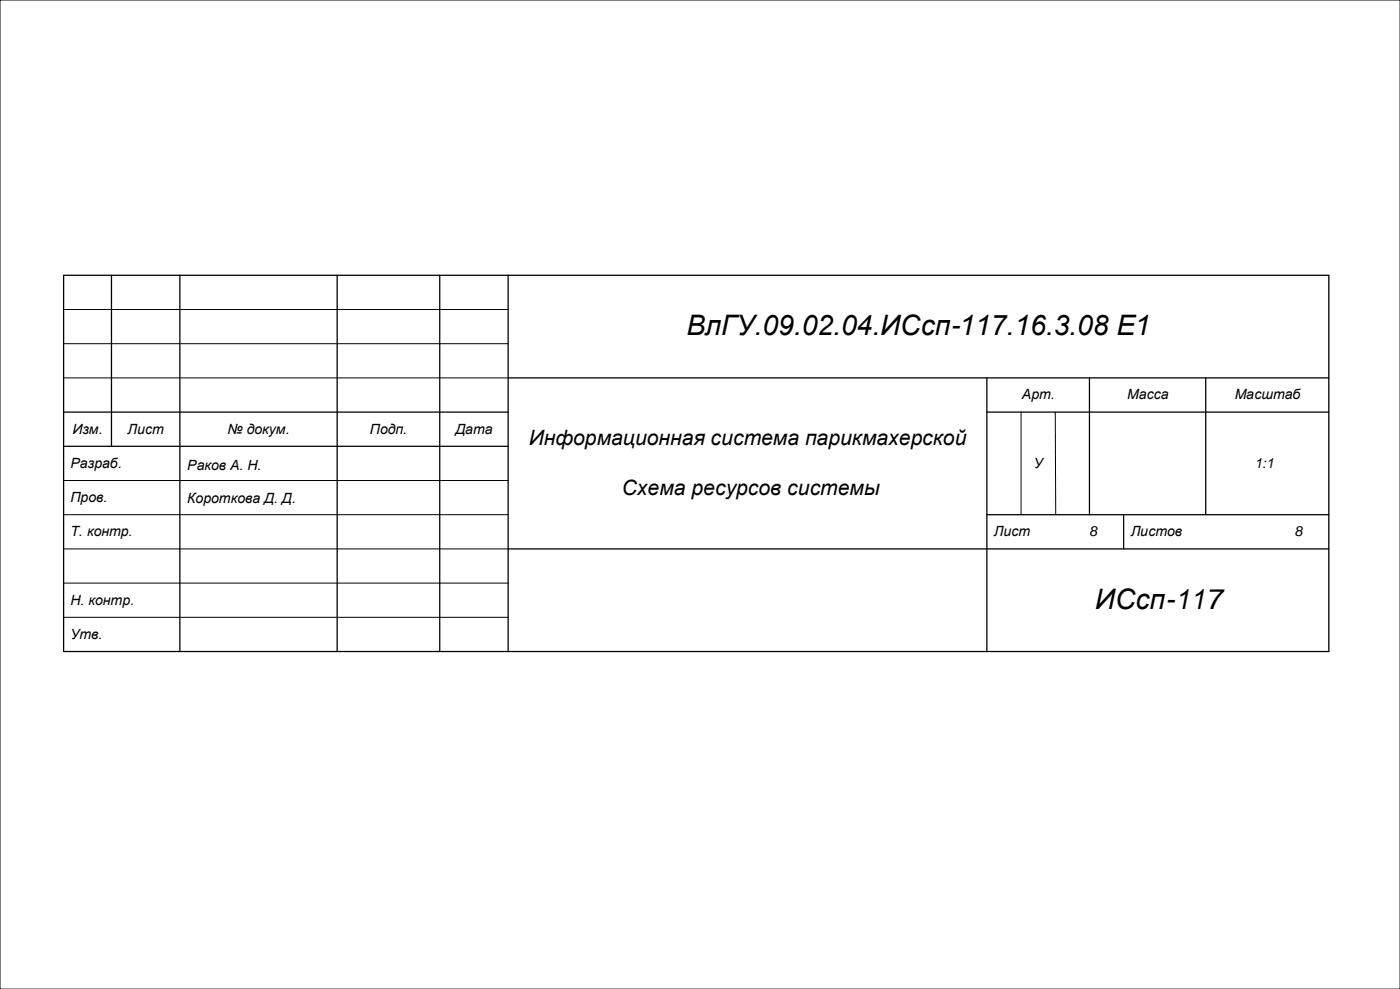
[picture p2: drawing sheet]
<svg xmlns="http://www.w3.org/2000/svg" width="841mm" height="594mm" viewBox="0 0 841 594" stroke-linecap="round" stroke-linejoin="round" font-family="sans-serif">
<defs><g id="words">
<g font-size="16.9">
<text x="412" y="201">ВлГУ.09.02.04.ИСсп-117.16.3.08 Е1</text>
<text x="658" y="366">ИСсп-117</text>
</g>
<g font-size="12.7">
<text x="318" y="267">Информационная система парикмахерской</text>
<text x="373" y="297">Схема ресурсов системы</text>
</g>
<g font-size="8.5">
<text x="614" y="240">Арт.</text>
<text x="677" y="240">Масса</text>
<text x="742" y="240">Масштаб</text>
<text x="44" y="260">Изм.</text>
<text x="77" y="260">Лист</text>
<text x="137" y="260">№ докум.</text>
<text x="222" y="260">Подп.</text>
<text x="274" y="260">Дата</text>
<text x="42" y="281">Разраб.</text>
<text x="621" y="281">У</text>
<text x="753" y="281">1:1</text>
<text x="112" y="282">Раков А. Н.</text>
<text x="42" y="301">Пров.</text>
<text x="112" y="302">Короткова Д. Д.</text>
<text x="42" y="322">Т. контр.</text>
<text x="597" y="322">Лист</text>
<text x="654" y="322">8</text>
<text x="679" y="322">Листов</text>
<text x="778" y="322">8</text>
<text x="42" y="363">Н. контр.</text>
<text x="42" y="384">Утв.</text>
</g>
</g></defs>
<path d="M38 186h267M38 206h267M38 227h267M613 247v62M634 247v62M38 289h267M38 309h267M38 330h267M38 350h267M38 371h267M0 594v-594h841v594" fill="none" stroke="#000" stroke-width=".6"/>
<g fill="none" stroke="#000" stroke-width=".76">
<path d="M38 165h760v226h-760zM67 165v103M108 165v226M203 165v226M264 165v226M305 165v226M305 227h493M593 227v164M654 227v82M724 227v82M38 247h267M593 247h205"/>
<path d="M38 268h267M593 309h205M675 309v21M305 330h493"/>
</g>
<use href="#words"/>
</svg>
